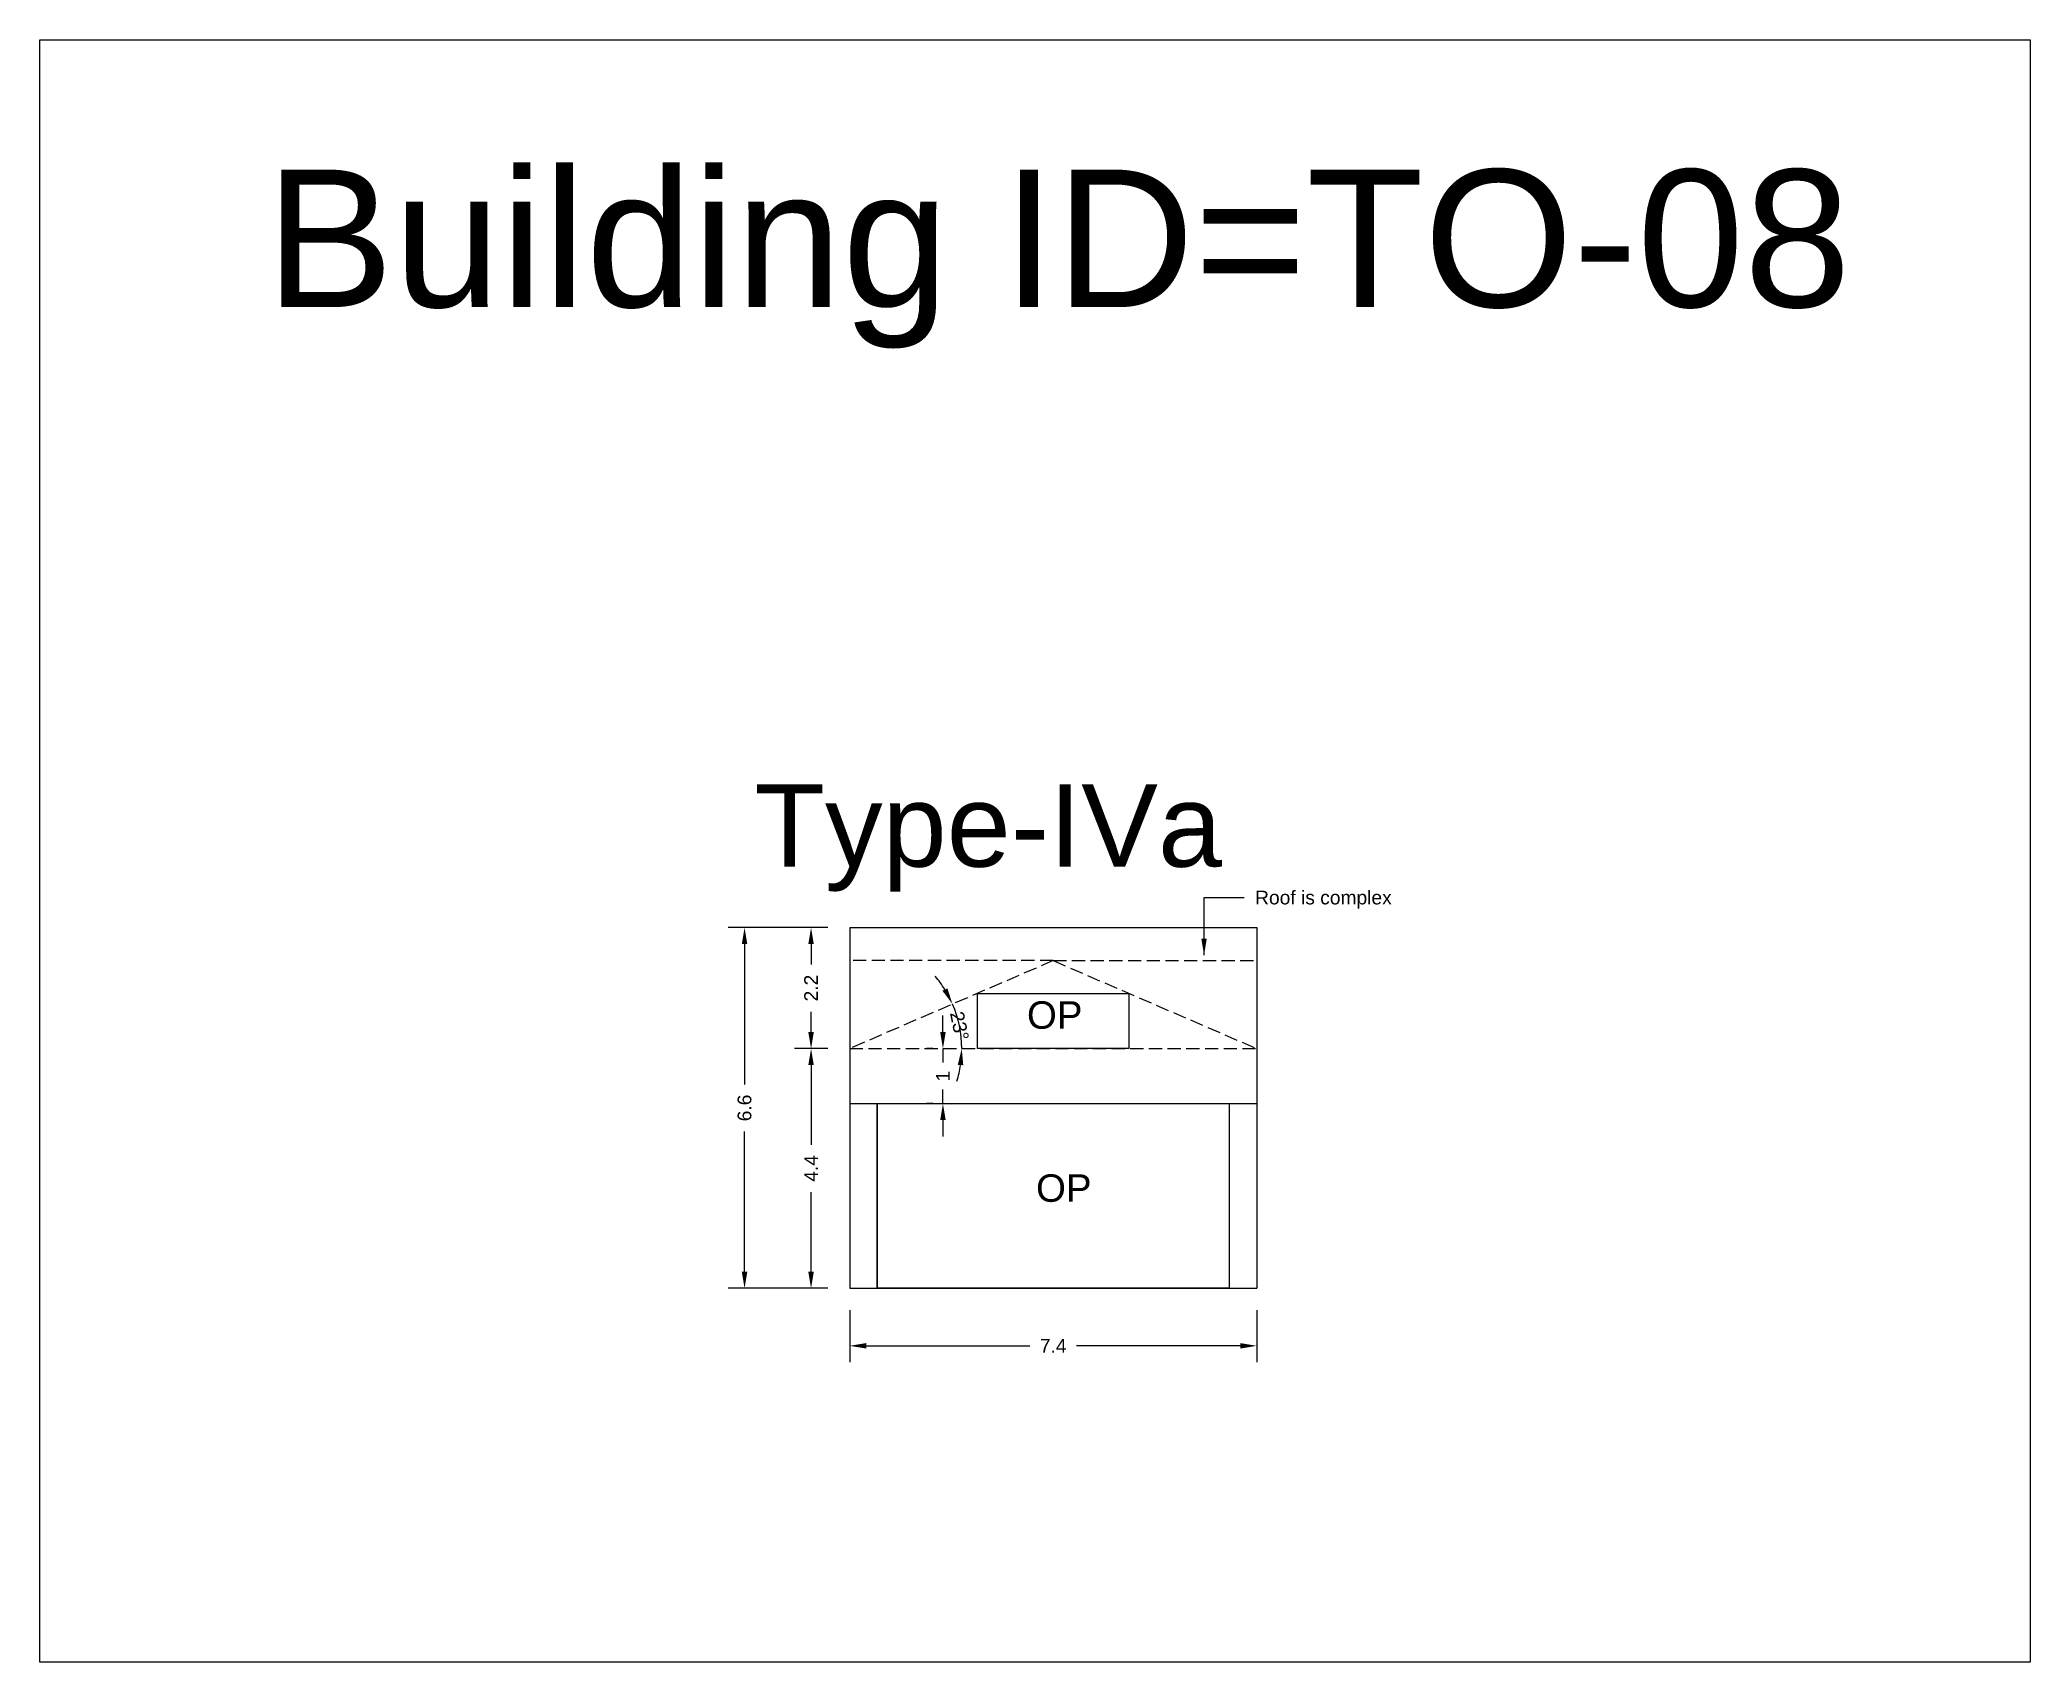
# Model space of a CAD drawing. Header units: metres. Extents: x 3416649 to 3417130, y -6713042 to -6712690.
# Drawn here: x 3416976.86 to 3417013.05, y -6712719.59 to -6712690.08 of the extents above; entities that cross this region are included whole.
import ezdxf

# ---------------------------------------------------------------- set-up
doc = ezdxf.new("R2010")
doc.units = ezdxf.units.M
doc.linetypes.add('ACAD_ISO02W100', pattern=[15, 12, -3])
doc.layers.add('Dotted', color=7, linetype='ACAD_ISO02W100', plot=False)
doc.styles.get("Standard").update_dxf_attribs({"font": 'arial.ttf'})
doc.dimstyles.new('ISO-25', dxfattribs={"dimtxt": 0.25, "dimasz": 0.3, "dimexe": 0.3, "dimexo": 0.4, "dimgap": 0.2, "dimtad": 0, "dimdec": 1, "dimdsep": 46, "dimtxsty": 'Standard', "dimcen": 2.5, "dimadec": 0, "dimazin": 0, "dimtfac": 1, "dimtdec": 1, "dimtmove": 0, "dimatfit": 3, "dimfxl": 1, "dimarcsym": 0})

# ---------------------------------------------------------------- blocks, each defined once
blk = doc.blocks.new('*D56')
at = {"color": 0, "lineweight": -2, "transparency": 16777216}
for p, q in [((3416993.283, -6712708.129), (3416993.283, -6712707.829)), ((3416993.097, -6712708.429), (3416992.983, -6712708.429)), ((3416993.283, -6712708.429), (3416993.283, -6712708.683)), ((3416993.283, -6712709.429), (3416993.283, -6712709.175)), ((3416993.097, -6712709.429), (3416992.983, -6712709.429)), ((3416993.283, -6712709.729), (3416993.283, -6712710.029))]:
    blk.add_line(p, q, dxfattribs=at)
at = {"color": 0, "transparency": 16777216}
for points in [[(3416993.233, -6712708.129), (3416993.333, -6712708.129), (3416993.283, -6712708.429)], [(3416993.233, -6712709.729), (3416993.333, -6712709.729), (3416993.283, -6712709.429)]]:
    blk.add_solid(points, dxfattribs=at)
at = {"layer": 'Defpoints', "color": 0, "transparency": 16777216}
for p in [(3416993.283, -6712708.429), (3416993.497, -6712708.429), (3416993.497, -6712709.429)]:
    blk.add_point(p, dxfattribs=at)
at = {"color": 0, "transparency": 16777216, "insert": (3416993.283, -6712708.929), "char_height": 0.25, "attachment_point": 5, "rotation": 90}
blk.add_mtext('1', dxfattribs=at)
blk = doc.blocks.new('*D57')
at = {"color": 0, "lineweight": -2, "transparency": 16777216}
for p, q in [((3416991.188, -6712708.429), (3416990.585, -6712708.429)), ((3416990.885, -6712708.729), (3416990.885, -6712710.177)), ((3416990.885, -6712712.489), (3416990.885, -6712711.041)), ((3416991.188, -6712712.789), (3416990.585, -6712712.789))]:
    blk.add_line(p, q, dxfattribs=at)
at = {"color": 0, "transparency": 16777216}
for points in [[(3416990.835, -6712708.729), (3416990.935, -6712708.729), (3416990.885, -6712708.429)], [(3416990.835, -6712712.489), (3416990.935, -6712712.489), (3416990.885, -6712712.789)]]:
    blk.add_solid(points, dxfattribs=at)
at = {"layer": 'Defpoints', "color": 0, "transparency": 16777216}
for p in [(3416990.885, -6712708.429), (3416991.588, -6712708.429), (3416991.588, -6712712.789)]:
    blk.add_point(p, dxfattribs=at)
at = {"color": 0, "transparency": 16777216, "insert": (3416990.885, -6712710.609), "char_height": 0.25, "attachment_point": 5, "rotation": 90}
blk.add_mtext('4.4', dxfattribs=at)
blk = doc.blocks.new('*D58')
at = {"color": 0, "lineweight": -2, "transparency": 16777216}
for p, q in [((3416991.188, -6712706.229), (3416989.376, -6712706.229)), ((3416989.676, -6712706.529), (3416989.676, -6712709.081)), ((3416989.676, -6712712.489), (3416989.676, -6712709.937)), ((3416991.188, -6712712.789), (3416989.376, -6712712.789))]:
    blk.add_line(p, q, dxfattribs=at)
at = {"color": 0, "transparency": 16777216}
for points in [[(3416989.626, -6712706.529), (3416989.726, -6712706.529), (3416989.676, -6712706.229)], [(3416989.626, -6712712.489), (3416989.726, -6712712.489), (3416989.676, -6712712.789)]]:
    blk.add_solid(points, dxfattribs=at)
at = {"layer": 'Defpoints', "color": 0, "transparency": 16777216}
for p in [(3416989.676, -6712706.229), (3416991.588, -6712706.229), (3416991.588, -6712712.789)]:
    blk.add_point(p, dxfattribs=at)
at = {"color": 0, "transparency": 16777216, "insert": (3416989.676, -6712709.509), "char_height": 0.25, "attachment_point": 5, "rotation": 90}
blk.add_mtext('6.6', dxfattribs=at)
blk = doc.blocks.new('*D59')
at = {"color": 0, "lineweight": -2, "transparency": 16777216}
for p, q in [((3416991.188, -6712706.229), (3416990.585, -6712706.229)), ((3416990.885, -6712706.529), (3416990.885, -6712706.901)), ((3416990.885, -6712708.129), (3416990.885, -6712707.758)), ((3416991.188, -6712708.429), (3416990.585, -6712708.429))]:
    blk.add_line(p, q, dxfattribs=at)
at = {"color": 0, "transparency": 16777216}
for points in [[(3416990.835, -6712706.529), (3416990.935, -6712706.529), (3416990.885, -6712706.229)], [(3416990.835, -6712708.129), (3416990.935, -6712708.129), (3416990.885, -6712708.429)]]:
    blk.add_solid(points, dxfattribs=at)
at = {"layer": 'Defpoints', "color": 0, "transparency": 16777216}
for p in [(3416990.885, -6712706.229), (3416991.588, -6712706.229), (3416991.588, -6712708.429)]:
    blk.add_point(p, dxfattribs=at)
at = {"color": 0, "transparency": 16777216, "insert": (3416990.885, -6712707.329), "char_height": 0.25, "attachment_point": 5, "rotation": 90}
blk.add_mtext('2.2', dxfattribs=at)
blk = doc.blocks.new('*D60')
at = {"color": 0, "lineweight": -2, "transparency": 16777216}
for p, q in [((3416991.588, -6712713.189), (3416991.588, -6712714.135)), ((3416998.988, -6712713.189), (3416998.988, -6712714.135)), ((3416991.888, -6712713.835), (3416994.862, -6712713.835)), ((3416998.688, -6712713.835), (3416995.714, -6712713.835))]:
    blk.add_line(p, q, dxfattribs=at)
at = {"color": 0, "transparency": 16777216}
for points in [[(3416991.888, -6712713.785), (3416991.888, -6712713.885), (3416991.588, -6712713.835)], [(3416998.688, -6712713.785), (3416998.688, -6712713.885), (3416998.988, -6712713.835)]]:
    blk.add_solid(points, dxfattribs=at)
at = {"layer": 'Defpoints', "color": 0, "transparency": 16777216}
for p in [(3416991.588, -6712712.789), (3416998.988, -6712712.789), (3416998.988, -6712713.835)]:
    blk.add_point(p, dxfattribs=at)
at = {"color": 0, "transparency": 16777216, "insert": (3416995.288, -6712713.835), "char_height": 0.25, "attachment_point": 5}
blk.add_mtext('7.4', dxfattribs=at)
blk = doc.blocks.new('*D61')
at = {"color": 0, "lineweight": -2, "transparency": 16777216}
for start, end in [(31.8308, 40.2764), (0, 23.3852), (343.1088, 351.5544)]:
    blk.add_arc((3416991.588, -6712708.429), 2.037, start, end, dxfattribs=at)
at = {"color": 0, "transparency": 16777216}
for points in [[(3416993.363, -6712707.332), (3416993.274, -6712707.378), (3416993.458, -6712707.621)], [(3416993.553, -6712708.725), (3416993.653, -6712708.732), (3416993.625, -6712708.429)]]:
    blk.add_solid(points, dxfattribs=at)
at = {"layer": 'Defpoints', "color": 0, "transparency": 16777216}
for p in [(3416995.288, -6712706.829), (3416993.55, -6712707.882), (3416991.588, -6712708.429), (3416991.588, -6712708.429), (3416998.988, -6712708.429)]:
    blk.add_point(p, dxfattribs=at)
at = {"color": 0, "transparency": 16777216, "insert": (3416993.583, -6712708.016), "char_height": 0.25, "attachment_point": 5, "rotation": 281.6926}
blk.add_mtext('23°', dxfattribs=at)

msp = doc.modelspace()

# ---------------------------------------------------------------- linework, layer by layer
for points in [[(3416976.862, -6712690.082), (3417013.052, -6712690.082), (3417013.052, -6712719.589), (3416976.862, -6712719.589)], [(3416993.911, -6712707.425), (3416996.665, -6712707.425), (3416996.665, -6712708.429), (3416993.911, -6712708.429)], [(3416992.088, -6712709.429), (3416998.488, -6712709.429), (3416998.488, -6712712.789), (3416992.088, -6712712.789)]]:
    msp.add_lwpolyline(points, close=True)
for points in [[(3416991.588, -6712706.229), (3416998.988, -6712706.229)], [(3416991.588, -6712706.229), (3416991.588, -6712712.789)], [(3416998.988, -6712706.229), (3416998.988, -6712712.789)], [(3416991.588, -6712709.429), (3416998.988, -6712709.429)], [(3416992.088, -6712709.429), (3416992.088, -6712712.789)], [(3416998.488, -6712709.429), (3416998.488, -6712712.789)], [(3416991.588, -6712712.789), (3416998.988, -6712712.789)]]:
    msp.add_lwpolyline(points)
at = {"layer": 'Dotted', "ltscale": 0.02}
for points in [[(3416995.288, -6712706.829), (3416991.588, -6712708.429)], [(3416995.288, -6712706.829), (3416991.588, -6712706.829)], [(3416995.288, -6712706.829), (3416998.988, -6712708.429)], [(3416995.288, -6712706.829), (3416998.988, -6712706.829)], [(3416991.588, -6712708.429), (3416998.988, -6712708.429)]]:
    msp.add_lwpolyline(points, dxfattribs=at)

# ---------------------------------------------------------------- texts
for s, width, heights, insert, char_height, attachment_point in [('Building ID=TO-08', 67.86454, [0.517], (3416980.967, -6712692.443), 2.5, 1), ('Type-IVa ', 9.99112, [0.517], (3416989.858, -6712703.621), 1.5, 1), ('OP', 67.86454, [0], (3416995.82, -6712707.569), 0.5, 3), ('OP', 67.86454, [0], (3416995.985, -6712710.716), 0.5, 3)]:
    msp.add_mtext_dynamic_manual_height_columns(s, width=width, gutter_width=12.5, heights=heights, dxfattribs=dict(insert=insert, char_height=char_height, attachment_point=attachment_point))
at = {"insert": (3416998.959, -6712705.557), "char_height": 0.25, "attachment_point": 1}
msp.add_mtext('Roof is complex', dxfattribs=at)

# ---------------------------------------------------------------- dimensions: what is measured, and where the dimension line sits
for base, p1, p2, picture, middle in [((3416989.676, -6712706.229), (3416991.588, -6712712.789), (3416991.588, -6712706.229), '*D58', (3416989.676, -6712709.509)), ((3416990.885, -6712706.229), (3416991.588, -6712708.429), (3416991.588, -6712706.229), '*D59', (3416990.885, -6712707.329)), ((3416993.283, -6712708.429), (3416993.497, -6712709.429), (3416993.497, -6712708.429), '*D56', (3416993.283, -6712708.929)), ((3416990.885, -6712708.429), (3416991.588, -6712712.789), (3416991.588, -6712708.429), '*D57', (3416990.885, -6712710.609))]:
    dim = msp.add_linear_dim(base=base, p1=p1, p2=p2, angle=90, dimstyle='ISO-25')
    dim.commit()
    dim.dimension.update_dxf_attribs({"geometry": picture, "text_midpoint": middle})
dim = msp.add_angular_dim_2l(base=(3416993.55, -6712707.882), line1=((3416991.588, -6712708.429), (3416998.988, -6712708.429)), line2=((3416995.288, -6712706.829), (3416991.588, -6712708.429)), dimstyle='ISO-25')
dim.commit()
dim.dimension.update_dxf_attribs({"geometry": '*D61', "text_midpoint": (3416993.583, -6712708.016), "dimtype": 162})
dim = msp.add_linear_dim(base=(3416998.988, -6712713.835), p1=(3416991.588, -6712712.789), p2=(3416998.988, -6712712.789), dimstyle='ISO-25')
dim.commit()
dim.dimension.update_dxf_attribs({"geometry": '*D60', "text_midpoint": (3416995.288, -6712713.835)})

# ---------------------------------------------------------------- leaders
at = {"annotation_type": 0, "has_hookline": 1, "hookline_direction": 0, "text_width": 2.454}
msp.add_leader([(3416998.031, -6712706.73), (3416998.031, -6712705.682), (3416998.759, -6712705.682)], dimstyle='ISO-25', override={"dimgap": 0.2, "dimtad": 0}, dxfattribs=at)

doc.saveas('drawing.dxf')
